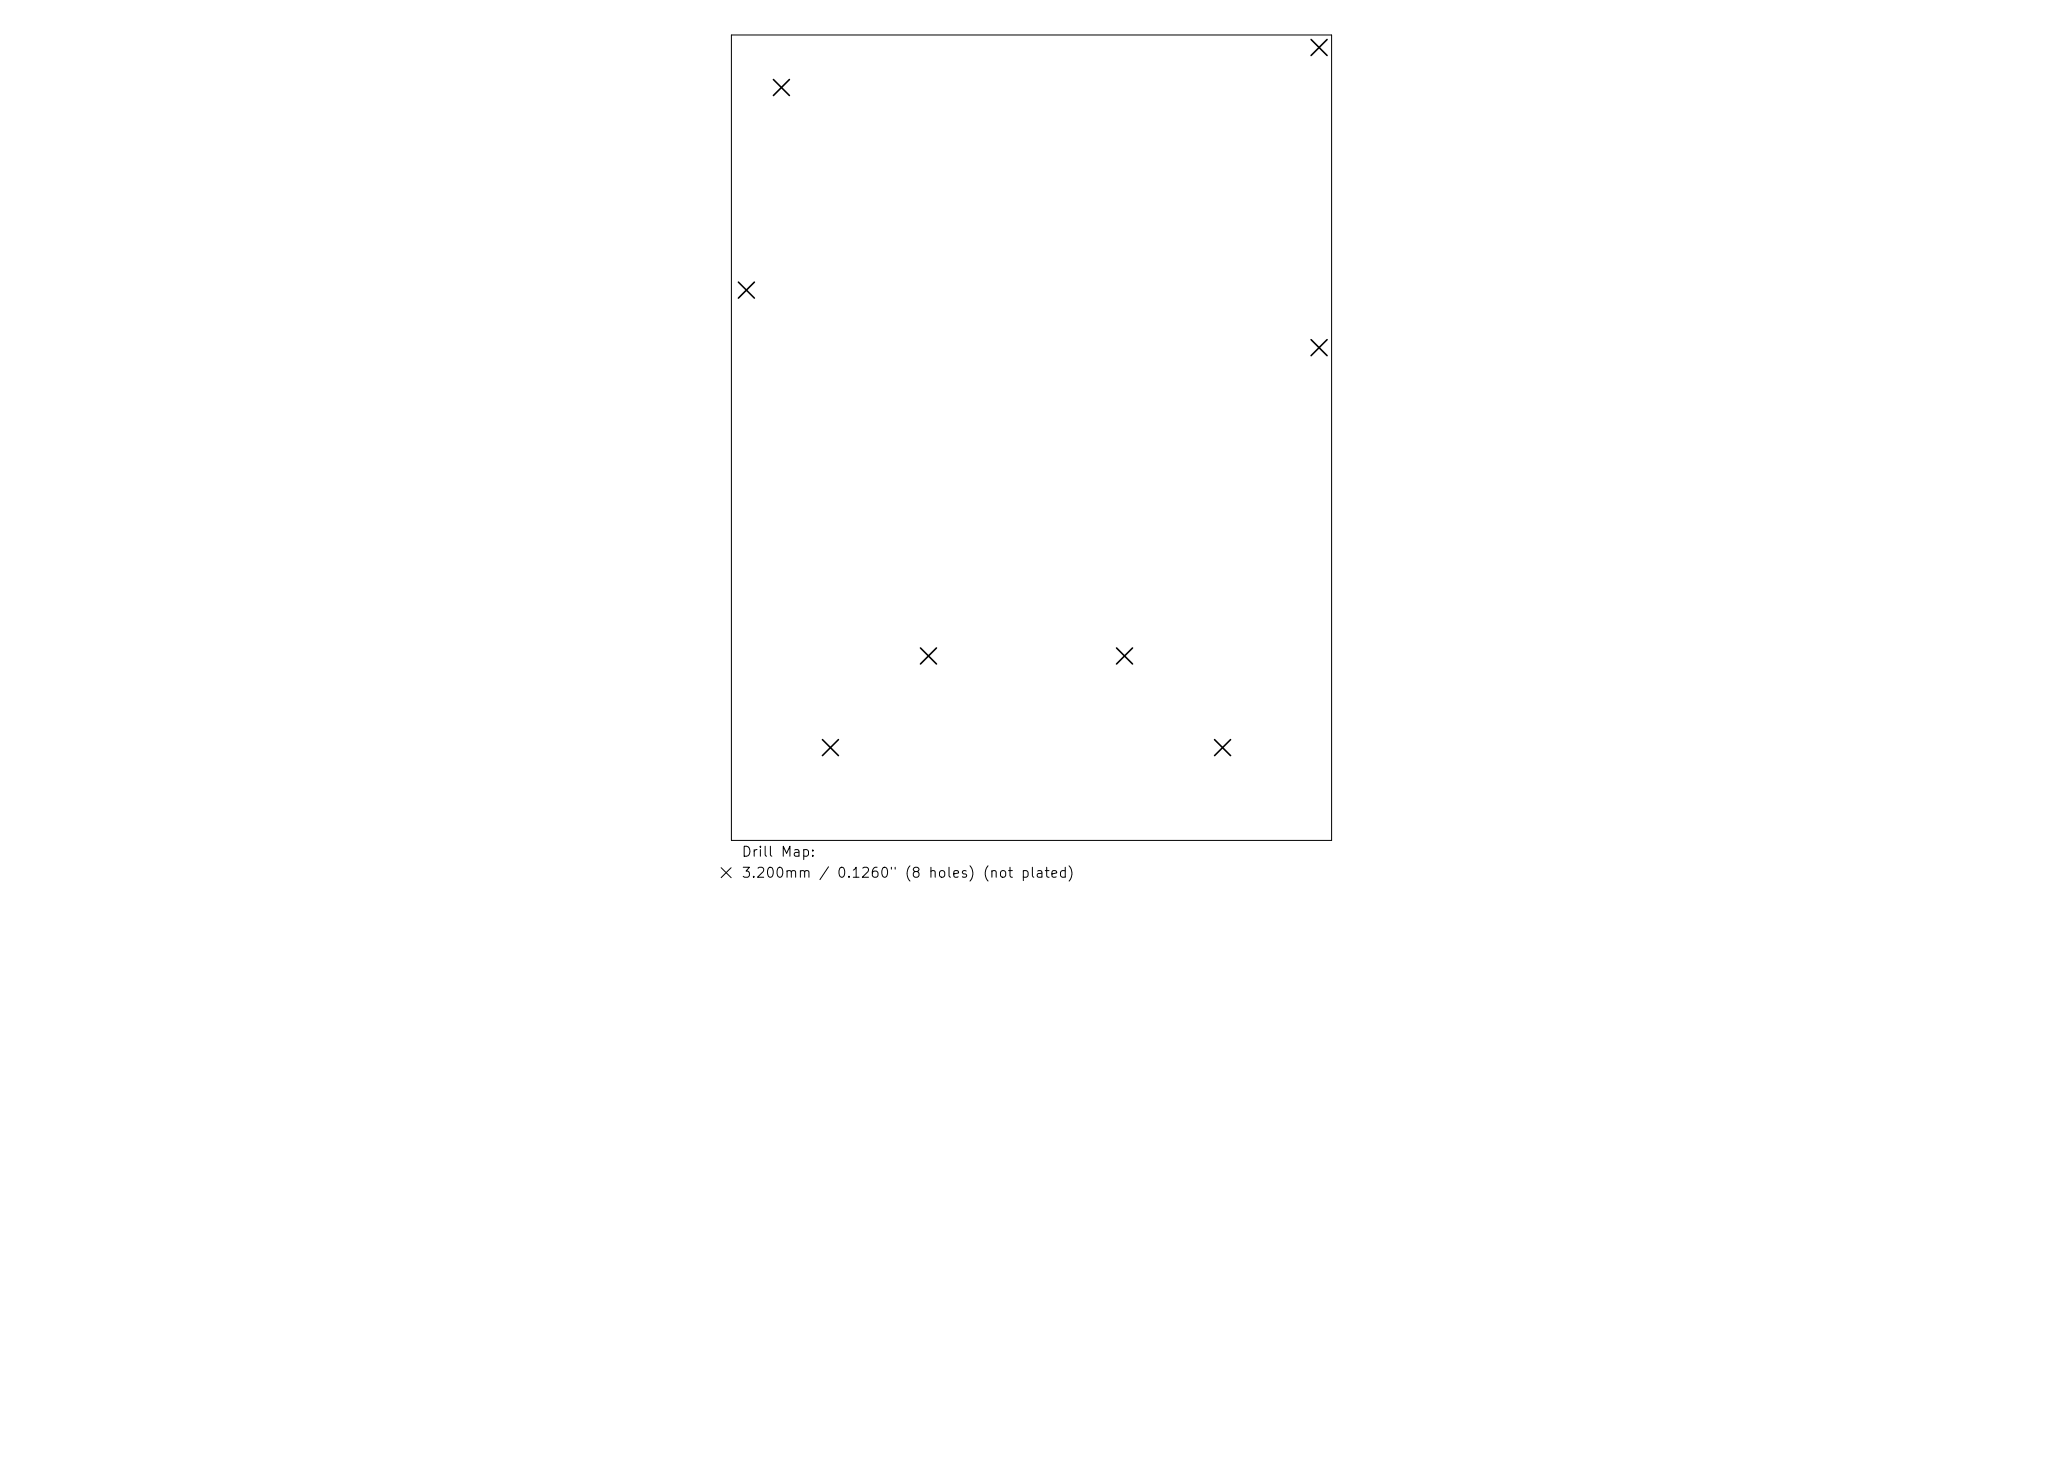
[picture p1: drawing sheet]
<svg xmlns="http://www.w3.org/2000/svg" width="297mm" height="210mm" viewBox="0 0 297 210" stroke-linecap="round" stroke-linejoin="round" font-family="sans-serif">
<defs><g id="words">
<g font-size="1.4">
<text x="106.7" y="123.7">Drill Map:</text>
<text x="106.7" y="126.7">3.200mm / 0.1260&quot; (8 holes) (not plated)</text>
</g>
</g></defs>
<path d="M105.3 5h86.4v116h-86.4zM103.8 124.9l1.5 1.4M105.3 124.9l-1.5 1.4" fill="none" stroke="#000" stroke-width=".14"/>
<g fill="none" stroke="#000" stroke-width=".23">
<path d="M111.3 11.4l2.3 2.3M113.6 11.4l-2.3 2.3M188.8 5.7l2.3 2.3M191.1 5.7l-2.3 2.3M106.3 40.6l2.3 2.3M108.6 40.6l-2.3 2.3M188.8 48.9l2.3 2.3M191.1 48.9l-2.3 2.3M132.5 93.3l2.3 2.3M134.8 93.3l-2.3 2.3M160.7 93.3l2.3 2.3M163 93.3l-2.3 2.3"/>
<path d="M118.4 106.5l2.3 2.3M120.7 106.5l-2.3 2.3M174.9 106.5l2.3 2.3M177.2 106.5l-2.3 2.3"/>
</g>
<use href="#words"/>
</svg>
